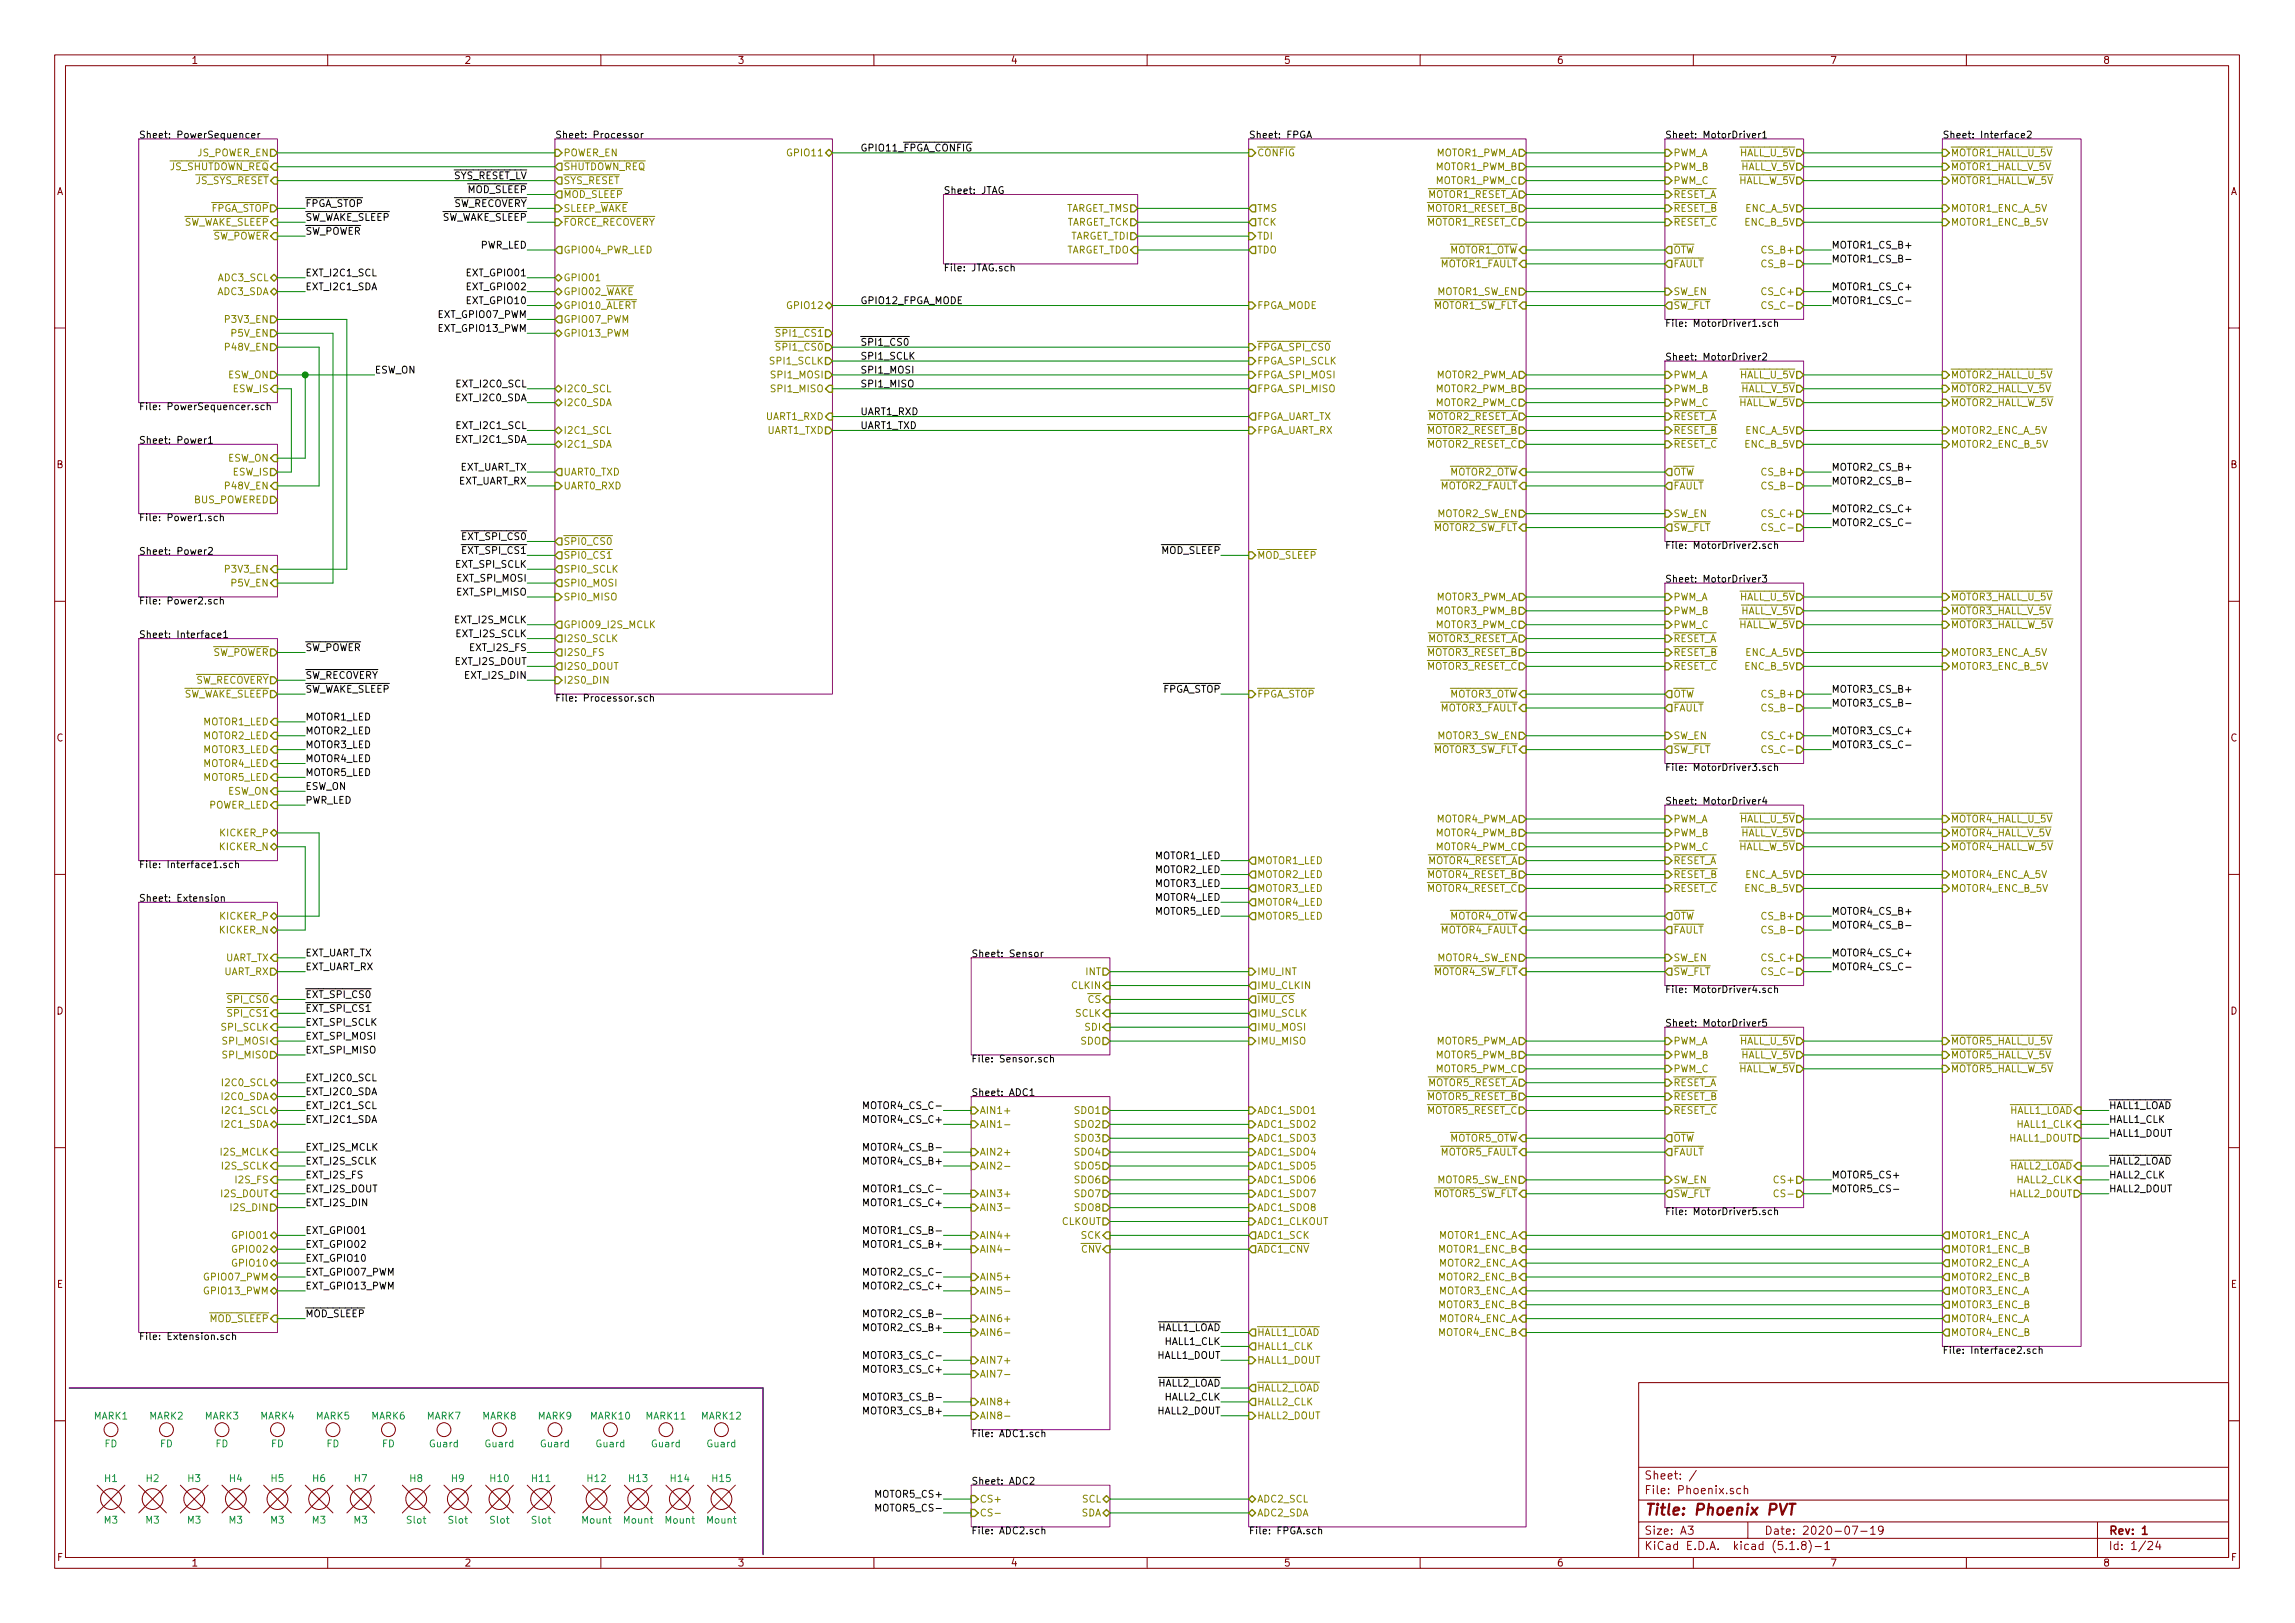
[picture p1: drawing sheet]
<svg xmlns="http://www.w3.org/2000/svg" width="420mm" height="297mm" viewBox="0 0 420 297" stroke-linecap="round" stroke-linejoin="round" font-family="sans-serif">
<defs><g id="words">
<text font-size="2.8" fill="#840000" x="301" y="277.3">Title: Phoenix PVT</text>
<g font-size="2.1" fill="#840000">
<text x="301" y="273.5">File: Phoenix.sch</text>
<text x="301" y="270.8">Sheet: /</text>
<text x="301" y="280.9">Size: A3</text>
<text x="323" y="280.9">Date: 2020-07-19</text>
<text x="386" y="280.9">Rev: 1</text>
<text x="301" y="283.7">KiCad E.D.A. kicad (5.1.8)-1</text>
<text x="386" y="283.7">Id: 1/24</text>
</g>
<g font-size="1.8" fill="#840000">
<text x="35" y="11.7">1</text>
<text x="85" y="11.7">2</text>
<text x="135" y="11.7">3</text>
<text x="185" y="11.7">4</text>
<text x="235" y="11.7">5</text>
<text x="285" y="11.7">6</text>
<text x="335" y="11.7">7</text>
<text x="385" y="11.7">8</text>
<text x="10.4" y="35.7">A</text>
<text x="408.4" y="35.7">A</text>
<text x="10.4" y="85.7">B</text>
<text x="408.4" y="85.7">B</text>
<text x="10.4" y="135.7">C</text>
<text x="408.4" y="135.7">C</text>
<text x="10.4" y="185.7">D</text>
<text x="408.4" y="185.7">D</text>
<text x="10.4" y="235.7">E</text>
<text x="408.4" y="235.7">E</text>
<text x="10.5" y="285.7">F</text>
<text x="35" y="286.7">1</text>
<text x="85" y="286.7">2</text>
<text x="135" y="286.7">3</text>
<text x="185" y="286.7">4</text>
<text x="235" y="286.7">5</text>
<text x="285" y="286.7">6</text>
<text x="335" y="286.7">7</text>
<text x="385" y="286.7">8</text>
<text x="408.5" y="285.7">F</text>
</g>
<g font-size="1.8">
<text x="25.4" y="25.3">Sheet: PowerSequencer</text>
<text x="101.6" y="25.3">Sheet: Processor</text>
<text x="157.5" y="27.7">GPIO11_FPGA_CONFIG</text>
<text x="228.6" y="25.3">Sheet: FPGA</text>
<text x="304.8" y="25.3">Sheet: MotorDriver1</text>
<text x="355.6" y="25.3">Sheet: Interface2</text>
<text x="82.9" y="32.8">SYS_RESET_LV</text>
<text x="85.6" y="35.3">MOD_SLEEP</text>
<text x="172.7" y="35.5">Sheet: JTAG</text>
<text x="55.9" y="40.4">SW_WAKE_SLEEP</text>
<text x="55.9" y="37.9">FPGA_STOP</text>
<text x="80.5" y="40.4">SW_WAKE_SLEEP</text>
<text x="82.8" y="37.9">SW_RECOVERY</text>
<text x="55.9" y="43">SW_POWER</text>
<text x="87.9" y="45.5">PWR_LED</text>
<text x="335.3" y="45.5">MOTOR1_CS_B+</text>
<text x="55.9" y="53.1">EXT_I2C1_SDA</text>
<text x="55.9" y="50.6">EXT_I2C1_SCL</text>
<text x="85.7" y="53.1">EXT_GPIO02</text>
<text x="85.7" y="50.6">EXT_GPIO01</text>
<text x="172.7" y="49.7">File: JTAG.sch</text>
<text x="335.3" y="53.1">MOTOR1_CS_C+</text>
<text x="335.3" y="48">MOTOR1_CS_B-</text>
<text x="80.4" y="58.2">EXT_GPIO07_PWM</text>
<text x="85.7" y="55.7">EXT_GPIO10</text>
<text x="157.5" y="55.7">GPIO12_FPGA_MODE</text>
<text x="304.8" y="59.8">File: MotorDriver1.sch</text>
<text x="335.3" y="55.7">MOTOR1_CS_C-</text>
<text x="80.4" y="60.7">EXT_GPIO13_PWM</text>
<text x="157.5" y="63.3">SPI1_CS0</text>
<text x="157.5" y="65.8">SPI1_SCLK</text>
<text x="304.8" y="66">Sheet: MotorDriver2</text>
<text x="68.6" y="68.4">ESW_ON</text>
<text x="83.8" y="70.9">EXT_I2C0_SCL</text>
<text x="157.5" y="68.4">SPI1_MOSI</text>
<text x="157.5" y="70.9">SPI1_MISO</text>
<text x="25.4" y="75.1">File: PowerSequencer.sch</text>
<text x="83.6" y="73.4">EXT_I2C0_SDA</text>
<text x="157.5" y="76">UART1_RXD</text>
<text x="25.4" y="81.2">Sheet: Power1</text>
<text x="83.6" y="81.1">EXT_I2C1_SDA</text>
<text x="83.8" y="78.5">EXT_I2C1_SCL</text>
<text x="157.5" y="78.5">UART1_TXD</text>
<text x="83.7" y="88.7">EXT_UART_RX</text>
<text x="83.9" y="86.1">EXT_UART_TX</text>
<text x="335.3" y="86.1">MOTOR2_CS_B+</text>
<text x="335.3" y="88.7">MOTOR2_CS_B-</text>
<text x="25.4" y="95.4">File: Power1.sch</text>
<text x="335.3" y="93.8">MOTOR2_CS_C+</text>
<text x="25.4" y="101.5">Sheet: Power2</text>
<text x="84.8" y="101.4">EXT_SPI_CS1</text>
<text x="84.8" y="98.8">EXT_SPI_CS0</text>
<text x="212.6" y="101.4">MOD_SLEEP</text>
<text x="304.8" y="100.5">File: MotorDriver2.sch</text>
<text x="335.3" y="96.3">MOTOR2_CS_C-</text>
<text x="83.4" y="103.9">EXT_SPI_SCLK</text>
<text x="83.7" y="106.5">EXT_SPI_MOSI</text>
<text x="304.8" y="106.6">Sheet: MotorDriver3</text>
<text x="25.4" y="110.6">File: Power2.sch</text>
<text x="83.7" y="109">EXT_SPI_MISO</text>
<text x="25.4" y="116.8">Sheet: Interface1</text>
<text x="55.9" y="119.2">SW_POWER</text>
<text x="83.3" y="114.1">EXT_I2S_MCLK</text>
<text x="83.6" y="116.6">EXT_I2S_SCLK</text>
<text x="86.2" y="119.2">EXT_I2S_FS</text>
<text x="55.9" y="124.2">SW_RECOVERY</text>
<text x="83.4" y="121.7">EXT_I2S_DOUT</text>
<text x="85.4" y="124.2">EXT_I2S_DIN</text>
<text x="55.9" y="131.9">MOTOR1_LED</text>
<text x="55.9" y="126.8">SW_WAKE_SLEEP</text>
<text x="101.6" y="128.4">File: Processor.sch</text>
<text x="212.8" y="126.8">FPGA_STOP</text>
<text x="335.3" y="129.3">MOTOR3_CS_B-</text>
<text x="335.3" y="126.8">MOTOR3_CS_B+</text>
<text x="55.9" y="134.4">MOTOR2_LED</text>
<text x="55.9" y="136.9">MOTOR3_LED</text>
<text x="335.3" y="136.9">MOTOR3_CS_C-</text>
<text x="335.3" y="134.4">MOTOR3_CS_C+</text>
<text x="55.9" y="139.5">MOTOR4_LED</text>
<text x="55.9" y="142">MOTOR5_LED</text>
<text x="304.8" y="141.1">File: MotorDriver3.sch</text>
<text x="55.9" y="147.1">PWR_LED</text>
<text x="55.9" y="144.6">ESW_ON</text>
<text x="304.8" y="147.3">Sheet: MotorDriver4</text>
<text x="25.4" y="158.9">File: Interface1.sch</text>
<text x="211.4" y="159.8">MOTOR2_LED</text>
<text x="211.4" y="157.3">MOTOR1_LED</text>
<text x="25.4" y="165">Sheet: Extension</text>
<text x="211.4" y="167.4">MOTOR5_LED</text>
<text x="211.4" y="164.9">MOTOR4_LED</text>
<text x="211.4" y="162.3">MOTOR3_LED</text>
<text x="335.3" y="167.4">MOTOR4_CS_B+</text>
<text x="335.3" y="170">MOTOR4_CS_B-</text>
<text x="55.9" y="177.6">EXT_UART_RX</text>
<text x="55.9" y="175">EXT_UART_TX</text>
<text x="177.8" y="175.2">Sheet: Sensor</text>
<text x="335.3" y="177.6">MOTOR4_CS_C-</text>
<text x="335.3" y="175">MOTOR4_CS_C+</text>
<text x="55.9" y="185.2">EXT_SPI_CS1</text>
<text x="55.9" y="182.7">EXT_SPI_CS0</text>
<text x="304.8" y="181.7">File: MotorDriver4.sch</text>
<text x="55.9" y="190.3">EXT_SPI_MOSI</text>
<text x="55.9" y="187.7">EXT_SPI_SCLK</text>
<text x="304.8" y="187.9">Sheet: MotorDriver5</text>
<text x="55.9" y="197.9">EXT_I2C0_SCL</text>
<text x="55.9" y="192.8">EXT_SPI_MISO</text>
<text x="177.8" y="194.4">File: Sensor.sch</text>
<text x="55.9" y="203">EXT_I2C1_SCL</text>
<text x="55.9" y="200.4">EXT_I2C0_SDA</text>
<text x="158.9" y="203">MOTOR4_CS_C-</text>
<text x="177.8" y="200.6">Sheet: ADC1</text>
<text x="386.1" y="203">HALL1_LOAD</text>
<text x="55.9" y="205.5">EXT_I2C1_SDA</text>
<text x="158.4" y="205.5">MOTOR4_CS_C+</text>
<text x="386.1" y="205.5">HALL1_CLK</text>
<text x="386.1" y="208.1">HALL1_DOUT</text>
<text x="55.9" y="210.6">EXT_I2S_MCLK</text>
<text x="55.9" y="215.7">EXT_I2S_FS</text>
<text x="55.9" y="213.1">EXT_I2S_SCLK</text>
<text x="158.4" y="213.1">MOTOR4_CS_B+</text>
<text x="158.9" y="210.6">MOTOR4_CS_B-</text>
<text x="335.3" y="215.7">MOTOR5_CS+</text>
<text x="386.1" y="213.1">HALL2_LOAD</text>
<text x="386.1" y="215.7">HALL2_CLK</text>
<text x="55.9" y="218.2">EXT_I2S_DOUT</text>
<text x="55.9" y="220.8">EXT_I2S_DIN</text>
<text x="158.4" y="220.8">MOTOR1_CS_C+</text>
<text x="158.9" y="218.2">MOTOR1_CS_C-</text>
<text x="335.3" y="218.2">MOTOR5_CS-</text>
<text x="386.1" y="218.2">HALL2_DOUT</text>
<text x="55.9" y="225.8">EXT_GPIO01</text>
<text x="158.9" y="225.8">MOTOR1_CS_B-</text>
<text x="304.8" y="222.4">File: MotorDriver5.sch</text>
<text x="55.9" y="228.4">EXT_GPIO02</text>
<text x="55.9" y="230.9">EXT_GPIO10</text>
<text x="55.9" y="233.5">EXT_GPIO07_PWM</text>
<text x="158.4" y="228.4">MOTOR1_CS_B+</text>
<text x="158.9" y="233.5">MOTOR2_CS_C-</text>
<text x="55.9" y="236">EXT_GPIO13_PWM</text>
<text x="158.4" y="236">MOTOR2_CS_C+</text>
<text x="25.4" y="245.2">File: Extension.sch</text>
<text x="55.9" y="241.1">MOD_SLEEP</text>
<text x="158.4" y="243.6">MOTOR2_CS_B+</text>
<text x="158.9" y="241.1">MOTOR2_CS_B-</text>
<text x="211.8" y="243.6">HALL1_LOAD</text>
<text x="158.4" y="251.2">MOTOR3_CS_C+</text>
<text x="158.9" y="248.7">MOTOR3_CS_C-</text>
<text x="211.8" y="248.7">HALL1_DOUT</text>
<text x="213.2" y="246.2">HALL1_CLK</text>
<text x="355.6" y="247.8">File: Interface2.sch</text>
<text x="158.9" y="256.3">MOTOR3_CS_B-</text>
<text x="211.8" y="253.8">HALL2_LOAD</text>
<text x="213.2" y="256.3">HALL2_CLK</text>
<text x="158.4" y="258.9">MOTOR3_CS_B+</text>
<text x="177.8" y="263">File: ADC1.sch</text>
<text x="211.8" y="258.9">HALL2_DOUT</text>
<text x="160.7" y="274.1">MOTOR5_CS+</text>
<text x="177.8" y="271.7">Sheet: ADC2</text>
<text x="161.1" y="276.6">MOTOR5_CS-</text>
<text x="177.8" y="280.8">File: ADC2.sch</text>
<text x="228.6" y="280.8">File: FPGA.sch</text>
</g>
<g font-size="1.8" fill="#848400">
<text x="36" y="28.6">JS_POWER_EN</text>
<text x="103.1" y="28.6">POWER_EN</text>
<text x="144.5" y="28.6">GPIO11</text>
<text x="230.1" y="28.6">CONFIG</text>
<text x="262.7" y="28.6">MOTOR1_PWM_A</text>
<text x="306.3" y="28.6">PWM_A</text>
<text x="318.5" y="28.6">HALL_U_5V</text>
<text x="357.1" y="28.6">MOTOR1_HALL_U_5V</text>
<text x="30.9" y="31.2">JS_SHUTDOWN_REQ</text>
<text x="35.7" y="33.7">JS_SYS_RESET</text>
<text x="103.1" y="31.2">SHUTDOWN_REQ</text>
<text x="103.1" y="33.7">SYS_RESET</text>
<text x="262.7" y="31.2">MOTOR1_PWM_B</text>
<text x="262.7" y="33.7">MOTOR1_PWM_C</text>
<text x="306.3" y="31.2">PWM_B</text>
<text x="306.3" y="33.7">PWM_C</text>
<text x="318.2" y="33.7">HALL_W_5V</text>
<text x="318.6" y="31.2">HALL_V_5V</text>
<text x="357.1" y="31.2">MOTOR1_HALL_V_5V</text>
<text x="357.1" y="33.7">MOTOR1_HALL_W_5V</text>
<text x="33.2" y="41.3">SW_WAKE_SLEEP</text>
<text x="38.6" y="38.8">FPGA_STOP</text>
<text x="103.1" y="38.8">SLEEP_WAKE</text>
<text x="103.1" y="36.2">MOD_SLEEP</text>
<text x="103.1" y="41.3">FORCE_RECOVERY</text>
<text x="194.8" y="38.8">TARGET_TMS</text>
<text x="194.9" y="41.3">TARGET_TCK</text>
<text x="230.1" y="41.3">TCK</text>
<text x="230.1" y="38.8">TMS</text>
<text x="261.2" y="36.2">MOTOR1_RESET_A</text>
<text x="261.2" y="38.8">MOTOR1_RESET_B</text>
<text x="261.2" y="41.3">MOTOR1_RESET_C</text>
<text x="306.3" y="36.2">RESET_A</text>
<text x="306.3" y="38.8">RESET_B</text>
<text x="306.3" y="41.3">RESET_C</text>
<text x="319.5" y="41.3">ENC_B_5V</text>
<text x="319.5" y="38.8">ENC_A_5V</text>
<text x="357.1" y="38.8">MOTOR1_ENC_A_5V</text>
<text x="357.1" y="41.3">MOTOR1_ENC_B_5V</text>
<text x="38.8" y="43.9">SW_POWER</text>
<text x="103.1" y="46.4">GPIO04_PWR_LED</text>
<text x="194.8" y="46.4">TARGET_TDO</text>
<text x="195.7" y="43.9">TARGET_TDI</text>
<text x="230.1" y="46.4">TDO</text>
<text x="230.1" y="43.9">TDI</text>
<text x="265.2" y="46.4">MOTOR1_OTW</text>
<text x="306.3" y="46.4">OTW</text>
<text x="322.9" y="46.4">CS_B+</text>
<text x="39.9" y="51.5">ADC3_SCL</text>
<text x="103.1" y="51.5">GPIO01</text>
<text x="263.5" y="48.9">MOTOR1_FAULT</text>
<text x="306.3" y="48.9">FAULT</text>
<text x="323.4" y="48.9">CS_B-</text>
<text x="39.8" y="54">ADC3_SDA</text>
<text x="41.5" y="59.1">P3V3_EN</text>
<text x="103.1" y="54">GPIO02_WAKE</text>
<text x="103.1" y="56.6">GPIO10_ALERT</text>
<text x="103.1" y="59.1">GPIO07_PWM</text>
<text x="144.5" y="56.6">GPIO12</text>
<text x="230.1" y="56.6">FPGA_MODE</text>
<text x="262.3" y="56.6">MOTOR1_SW_FLT</text>
<text x="263" y="54">MOTOR1_SW_EN</text>
<text x="306.3" y="54">SW_EN</text>
<text x="306.3" y="56.6">SW_FLT</text>
<text x="322.9" y="54">CS_C+</text>
<text x="323.4" y="56.6">CS_C-</text>
<text x="41.5" y="64.2">P48V_EN</text>
<text x="42.5" y="61.6">P5V_EN</text>
<text x="103.1" y="61.6">GPIO13_PWM</text>
<text x="142.6" y="64.2">SPI1_CS0</text>
<text x="142.6" y="61.6">SPI1_CS1</text>
<text x="230.1" y="64.2">FPGA_SPI_CS0</text>
<text x="41.6" y="69.3">ESW_ON</text>
<text x="42.6" y="71.8">ESW_IS</text>
<text x="103.1" y="71.8">I2C0_SCL</text>
<text x="141.2" y="66.7">SPI1_SCLK</text>
<text x="141.5" y="69.3">SPI1_MOSI</text>
<text x="141.5" y="71.8">SPI1_MISO</text>
<text x="230.1" y="66.7">FPGA_SPI_SCLK</text>
<text x="230.1" y="69.3">FPGA_SPI_MOSI</text>
<text x="230.1" y="71.8">FPGA_SPI_MISO</text>
<text x="262.7" y="69.3">MOTOR2_PWM_A</text>
<text x="262.7" y="71.8">MOTOR2_PWM_B</text>
<text x="306.3" y="69.3">PWM_A</text>
<text x="306.3" y="71.8">PWM_B</text>
<text x="318.5" y="69.3">HALL_U_5V</text>
<text x="318.6" y="71.8">HALL_V_5V</text>
<text x="357.1" y="69.3">MOTOR2_HALL_U_5V</text>
<text x="357.1" y="71.8">MOTOR2_HALL_V_5V</text>
<text x="103.1" y="74.3">I2C0_SDA</text>
<text x="140.3" y="76.9">UART1_RXD</text>
<text x="230.1" y="76.9">FPGA_UART_TX</text>
<text x="261.2" y="76.9">MOTOR2_RESET_A</text>
<text x="262.7" y="74.3">MOTOR2_PWM_C</text>
<text x="306.3" y="74.3">PWM_C</text>
<text x="306.3" y="76.9">RESET_A</text>
<text x="318.2" y="74.3">HALL_W_5V</text>
<text x="357.1" y="74.3">MOTOR2_HALL_W_5V</text>
<text x="103.1" y="79.4">I2C1_SCL</text>
<text x="103.1" y="82">I2C1_SDA</text>
<text x="140.5" y="79.4">UART1_TXD</text>
<text x="230.1" y="79.4">FPGA_UART_RX</text>
<text x="261.2" y="79.4">MOTOR2_RESET_B</text>
<text x="261.2" y="82">MOTOR2_RESET_C</text>
<text x="306.3" y="79.4">RESET_B</text>
<text x="306.3" y="82">RESET_C</text>
<text x="319.5" y="82">ENC_B_5V</text>
<text x="319.5" y="79.4">ENC_A_5V</text>
<text x="357.1" y="79.4">MOTOR2_ENC_A_5V</text>
<text x="357.1" y="82">MOTOR2_ENC_B_5V</text>
<text x="41.5" y="89.6">P48V_EN</text>
<text x="41.6" y="84.5">ESW_ON</text>
<text x="42.6" y="87">ESW_IS</text>
<text x="103.1" y="87">UART0_TXD</text>
<text x="103.1" y="89.6">UART0_RXD</text>
<text x="263.5" y="89.6">MOTOR2_FAULT</text>
<text x="265.2" y="87">MOTOR2_OTW</text>
<text x="306.3" y="87">OTW</text>
<text x="306.3" y="89.6">FAULT</text>
<text x="322.9" y="87">CS_B+</text>
<text x="323.4" y="89.6">CS_B-</text>
<text x="35.4" y="92.1">BUS_POWERED</text>
<text x="263" y="94.7">MOTOR2_SW_EN</text>
<text x="306.3" y="94.7">SW_EN</text>
<text x="322.9" y="94.7">CS_C+</text>
<text x="103.1" y="99.7">SPI0_CS0</text>
<text x="262.3" y="97.2">MOTOR2_SW_FLT</text>
<text x="306.3" y="97.2">SW_FLT</text>
<text x="323.4" y="97.2">CS_C-</text>
<text x="41.5" y="104.8">P3V3_EN</text>
<text x="42.5" y="107.4">P5V_EN</text>
<text x="103.1" y="102.3">SPI0_CS1</text>
<text x="103.1" y="104.8">SPI0_SCLK</text>
<text x="103.1" y="107.4">SPI0_MOSI</text>
<text x="230.1" y="102.3">MOD_SLEEP</text>
<text x="103.1" y="109.9">SPI0_MISO</text>
<text x="262.7" y="109.9">MOTOR3_PWM_A</text>
<text x="262.7" y="112.4">MOTOR3_PWM_B</text>
<text x="306.3" y="109.9">PWM_A</text>
<text x="306.3" y="112.4">PWM_B</text>
<text x="318.5" y="109.9">HALL_U_5V</text>
<text x="318.6" y="112.4">HALL_V_5V</text>
<text x="357.1" y="109.9">MOTOR3_HALL_U_5V</text>
<text x="357.1" y="112.4">MOTOR3_HALL_V_5V</text>
<text x="103.1" y="117.5">I2S0_SCLK</text>
<text x="103.1" y="115">GPIO09_I2S_MCLK</text>
<text x="261.2" y="117.5">MOTOR3_RESET_A</text>
<text x="262.7" y="115">MOTOR3_PWM_C</text>
<text x="306.3" y="115">PWM_C</text>
<text x="306.3" y="117.5">RESET_A</text>
<text x="318.2" y="115">HALL_W_5V</text>
<text x="357.1" y="115">MOTOR3_HALL_W_5V</text>
<text x="35.5" y="125.1">SW_RECOVERY</text>
<text x="38.8" y="120.1">SW_POWER</text>
<text x="103.1" y="120.1">I2S0_FS</text>
<text x="103.1" y="122.6">I2S0_DOUT</text>
<text x="103.1" y="125.1">I2S0_DIN</text>
<text x="261.2" y="120.1">MOTOR3_RESET_B</text>
<text x="261.2" y="122.6">MOTOR3_RESET_C</text>
<text x="306.3" y="120.1">RESET_B</text>
<text x="306.3" y="122.6">RESET_C</text>
<text x="319.5" y="122.6">ENC_B_5V</text>
<text x="319.5" y="120.1">ENC_A_5V</text>
<text x="357.1" y="120.1">MOTOR3_ENC_A_5V</text>
<text x="357.1" y="122.6">MOTOR3_ENC_B_5V</text>
<text x="33.2" y="127.7">SW_WAKE_SLEEP</text>
<text x="230.1" y="127.7">FPGA_STOP</text>
<text x="263.5" y="130.2">MOTOR3_FAULT</text>
<text x="265.2" y="127.7">MOTOR3_OTW</text>
<text x="306.3" y="127.7">OTW</text>
<text x="306.3" y="130.2">FAULT</text>
<text x="322.9" y="127.7">CS_B+</text>
<text x="323.4" y="130.2">CS_B-</text>
<text x="37.2" y="132.8">MOTOR1_LED</text>
<text x="37.2" y="135.3">MOTOR2_LED</text>
<text x="37.2" y="137.8">MOTOR3_LED</text>
<text x="262.3" y="137.8">MOTOR3_SW_FLT</text>
<text x="263" y="135.3">MOTOR3_SW_EN</text>
<text x="306.3" y="135.3">SW_EN</text>
<text x="306.3" y="137.8">SW_FLT</text>
<text x="322.9" y="135.3">CS_C+</text>
<text x="323.4" y="137.8">CS_C-</text>
<text x="37.2" y="140.4">MOTOR4_LED</text>
<text x="37.2" y="142.9">MOTOR5_LED</text>
<text x="38.1" y="148">POWER_LED</text>
<text x="41.6" y="145.5">ESW_ON</text>
<text x="40.2" y="155.6">KICKER_N</text>
<text x="40.3" y="153.1">KICKER_P</text>
<text x="262.7" y="150.5">MOTOR4_PWM_A</text>
<text x="262.7" y="153.1">MOTOR4_PWM_B</text>
<text x="262.7" y="155.6">MOTOR4_PWM_C</text>
<text x="306.3" y="150.5">PWM_A</text>
<text x="306.3" y="153.1">PWM_B</text>
<text x="306.3" y="155.6">PWM_C</text>
<text x="318.2" y="155.6">HALL_W_5V</text>
<text x="318.5" y="150.5">HALL_U_5V</text>
<text x="318.6" y="153.1">HALL_V_5V</text>
<text x="357.1" y="150.5">MOTOR4_HALL_U_5V</text>
<text x="357.1" y="153.1">MOTOR4_HALL_V_5V</text>
<text x="357.1" y="155.6">MOTOR4_HALL_W_5V</text>
<text x="230.1" y="158.2">MOTOR1_LED</text>
<text x="230.1" y="160.7">MOTOR2_LED</text>
<text x="261.2" y="158.2">MOTOR4_RESET_A</text>
<text x="261.2" y="160.7">MOTOR4_RESET_B</text>
<text x="306.3" y="158.2">RESET_A</text>
<text x="306.3" y="160.7">RESET_B</text>
<text x="319.5" y="160.7">ENC_A_5V</text>
<text x="357.1" y="160.7">MOTOR4_ENC_A_5V</text>
<text x="230.1" y="163.2">MOTOR3_LED</text>
<text x="230.1" y="165.8">MOTOR4_LED</text>
<text x="261.2" y="163.2">MOTOR4_RESET_C</text>
<text x="306.3" y="163.2">RESET_C</text>
<text x="319.5" y="163.2">ENC_B_5V</text>
<text x="357.1" y="163.2">MOTOR4_ENC_B_5V</text>
<text x="40.2" y="170.9">KICKER_N</text>
<text x="40.3" y="168.3">KICKER_P</text>
<text x="230.1" y="168.3">MOTOR5_LED</text>
<text x="263.5" y="170.9">MOTOR4_FAULT</text>
<text x="265.2" y="168.3">MOTOR4_OTW</text>
<text x="306.3" y="168.3">OTW</text>
<text x="306.3" y="170.9">FAULT</text>
<text x="322.9" y="168.3">CS_B+</text>
<text x="323.4" y="170.9">CS_B-</text>
<text x="40.9" y="178.5">UART_RX</text>
<text x="41.1" y="175.9">UART_TX</text>
<text x="198.8" y="178.5">INT</text>
<text x="230.1" y="178.5">IMU_INT</text>
<text x="262.3" y="178.5">MOTOR4_SW_FLT</text>
<text x="263" y="175.9">MOTOR4_SW_EN</text>
<text x="306.3" y="175.9">SW_EN</text>
<text x="306.3" y="178.5">SW_FLT</text>
<text x="322.9" y="175.9">CS_C+</text>
<text x="323.4" y="178.5">CS_C-</text>
<text x="42" y="183.6">SPI_CS0</text>
<text x="196.3" y="181">CLKIN</text>
<text x="199.2" y="183.6">CS</text>
<text x="230.1" y="183.6">IMU_CS</text>
<text x="230.1" y="181">IMU_CLKIN</text>
<text x="40.6" y="188.6">SPI_SCLK</text>
<text x="40.9" y="191.2">SPI_MOSI</text>
<text x="42" y="186.1">SPI_CS1</text>
<text x="196.8" y="186.1">SCLK</text>
<text x="197.8" y="191.2">SDO</text>
<text x="198.7" y="188.6">SDI</text>
<text x="230.1" y="186.1">IMU_SCLK</text>
<text x="230.1" y="188.6">IMU_MOSI</text>
<text x="230.1" y="191.2">IMU_MISO</text>
<text x="262.7" y="191.2">MOTOR5_PWM_A</text>
<text x="306.3" y="191.2">PWM_A</text>
<text x="318.5" y="191.2">HALL_U_5V</text>
<text x="357.1" y="191.2">MOTOR5_HALL_U_5V</text>
<text x="40.9" y="193.7">SPI_MISO</text>
<text x="262.7" y="193.7">MOTOR5_PWM_B</text>
<text x="262.7" y="196.3">MOTOR5_PWM_C</text>
<text x="306.3" y="193.7">PWM_B</text>
<text x="306.3" y="196.3">PWM_C</text>
<text x="318.2" y="196.3">HALL_W_5V</text>
<text x="318.6" y="193.7">HALL_V_5V</text>
<text x="357.1" y="193.7">MOTOR5_HALL_V_5V</text>
<text x="357.1" y="196.3">MOTOR5_HALL_W_5V</text>
<text x="40.8" y="201.3">I2C0_SDA</text>
<text x="41" y="198.8">I2C0_SCL</text>
<text x="41" y="203.9">I2C1_SCL</text>
<text x="179.3" y="203.9">AIN1+</text>
<text x="196.8" y="203.9">SDO1</text>
<text x="230.1" y="203.9">ADC1_SDO1</text>
<text x="261.2" y="198.8">MOTOR5_RESET_A</text>
<text x="261.2" y="201.3">MOTOR5_RESET_B</text>
<text x="261.2" y="203.9">MOTOR5_RESET_C</text>
<text x="306.3" y="198.8">RESET_A</text>
<text x="306.3" y="201.3">RESET_B</text>
<text x="306.3" y="203.9">RESET_C</text>
<text x="367.8" y="203.9">HALL1_LOAD</text>
<text x="40.8" y="206.4">I2C1_SDA</text>
<text x="179.3" y="206.4">AIN1-</text>
<text x="196.8" y="206.4">SDO2</text>
<text x="196.8" y="209">SDO3</text>
<text x="230.1" y="206.4">ADC1_SDO2</text>
<text x="230.1" y="209">ADC1_SDO3</text>
<text x="265.2" y="209">MOTOR5_OTW</text>
<text x="306.3" y="209">OTW</text>
<text x="367.8" y="209">HALL1_DOUT</text>
<text x="369.2" y="206.4">HALL1_CLK</text>
<text x="40.5" y="211.5">I2S_MCLK</text>
<text x="40.8" y="214">I2S_SCLK</text>
<text x="179.3" y="211.5">AIN2+</text>
<text x="179.3" y="214">AIN2-</text>
<text x="196.8" y="211.5">SDO4</text>
<text x="196.8" y="214">SDO5</text>
<text x="230.1" y="211.5">ADC1_SDO4</text>
<text x="230.1" y="214">ADC1_SDO5</text>
<text x="263.5" y="211.5">MOTOR5_FAULT</text>
<text x="306.3" y="211.5">FAULT</text>
<text x="367.8" y="214">HALL2_LOAD</text>
<text x="40.6" y="219.1">I2S_DOUT</text>
<text x="42.6" y="221.7">I2S_DIN</text>
<text x="43.4" y="216.6">I2S_FS</text>
<text x="179.3" y="219.1">AIN3+</text>
<text x="179.3" y="221.7">AIN3-</text>
<text x="196.8" y="216.6">SDO6</text>
<text x="196.8" y="219.1">SDO7</text>
<text x="196.8" y="221.7">SDO8</text>
<text x="230.1" y="216.6">ADC1_SDO6</text>
<text x="230.1" y="219.1">ADC1_SDO7</text>
<text x="230.1" y="221.7">ADC1_SDO8</text>
<text x="262.3" y="219.1">MOTOR5_SW_FLT</text>
<text x="263" y="216.6">MOTOR5_SW_EN</text>
<text x="306.3" y="216.6">SW_EN</text>
<text x="306.3" y="219.1">SW_FLT</text>
<text x="325.2" y="216.6">CS+</text>
<text x="325.6" y="219.1">CS-</text>
<text x="367.8" y="219.1">HALL2_DOUT</text>
<text x="369.2" y="216.6">HALL2_CLK</text>
<text x="42.9" y="226.7">GPIO01</text>
<text x="179.3" y="226.7">AIN4+</text>
<text x="194.3" y="224.2">CLKOUT</text>
<text x="197.9" y="226.7">SCK</text>
<text x="230.1" y="224.2">ADC1_CLKOUT</text>
<text x="230.1" y="226.7">ADC1_SCK</text>
<text x="263.3" y="226.7">MOTOR1_ENC_A</text>
<text x="357.1" y="226.7">MOTOR1_ENC_A</text>
<text x="42.9" y="229.3">GPIO02</text>
<text x="42.9" y="231.8">GPIO10</text>
<text x="179.3" y="229.3">AIN4-</text>
<text x="197.9" y="229.3">CNV</text>
<text x="230.1" y="229.3">ADC1_CNV</text>
<text x="263.3" y="229.3">MOTOR1_ENC_B</text>
<text x="263.3" y="231.8">MOTOR2_ENC_A</text>
<text x="357.1" y="229.3">MOTOR1_ENC_B</text>
<text x="357.1" y="231.8">MOTOR2_ENC_A</text>
<text x="37.6" y="234.4">GPIO07_PWM</text>
<text x="37.6" y="236.9">GPIO13_PWM</text>
<text x="179.3" y="234.4">AIN5+</text>
<text x="179.3" y="236.9">AIN5-</text>
<text x="263.3" y="234.4">MOTOR2_ENC_B</text>
<text x="263.3" y="236.9">MOTOR3_ENC_A</text>
<text x="263.3" y="239.4">MOTOR3_ENC_B</text>
<text x="357.1" y="234.4">MOTOR2_ENC_B</text>
<text x="357.1" y="236.9">MOTOR3_ENC_A</text>
<text x="357.1" y="239.4">MOTOR3_ENC_B</text>
<text x="38.4" y="242">MOD_SLEEP</text>
<text x="179.3" y="242">AIN6+</text>
<text x="179.3" y="244.5">AIN6-</text>
<text x="230.1" y="244.5">HALL1_LOAD</text>
<text x="263.3" y="242">MOTOR4_ENC_A</text>
<text x="263.3" y="244.5">MOTOR4_ENC_B</text>
<text x="357.1" y="242">MOTOR4_ENC_A</text>
<text x="357.1" y="244.5">MOTOR4_ENC_B</text>
<text x="179.3" y="249.6">AIN7+</text>
<text x="230.1" y="247.1">HALL1_CLK</text>
<text x="230.1" y="249.6">HALL1_DOUT</text>
<text x="179.3" y="252.1">AIN7-</text>
<text x="179.3" y="257.2">AIN8+</text>
<text x="230.1" y="257.2">HALL2_CLK</text>
<text x="230.1" y="254.7">HALL2_LOAD</text>
<text x="179.3" y="259.8">AIN8-</text>
<text x="230.1" y="259.8">HALL2_DOUT</text>
<text x="179.3" y="275">CS+</text>
<text x="198.1" y="275">SCL</text>
<text x="230.1" y="275">ADC2_SCL</text>
<text x="179.3" y="277.5">CS-</text>
<text x="197.9" y="277.5">SDA</text>
<text x="230.1" y="277.5">ADC2_SDA</text>
</g>
<g font-size="1.8" fill="#008484">
<text x="17.2" y="259.8">MARK1</text>
<text x="27.3" y="259.8">MARK2</text>
<text x="37.5" y="259.8">MARK3</text>
<text x="47.7" y="259.8">MARK4</text>
<text x="57.8" y="259.8">MARK5</text>
<text x="68" y="259.8">MARK6</text>
<text x="78.1" y="259.8">MARK7</text>
<text x="88.3" y="259.8">MARK8</text>
<text x="98.5" y="259.8">MARK9</text>
<text x="108.1" y="259.8">MARK10</text>
<text x="118.3" y="259.8">MARK11</text>
<text x="128.4" y="259.8">MARK12</text>
<text x="19.2" y="264.9">FD</text>
<text x="29.3" y="264.9">FD</text>
<text x="39.5" y="264.9">FD</text>
<text x="49.6" y="264.9">FD</text>
<text x="59.8" y="264.9">FD</text>
<text x="70" y="264.9">FD</text>
<text x="78.7" y="264.9">Guard</text>
<text x="88.8" y="264.9">Guard</text>
<text x="99" y="264.9">Guard</text>
<text x="109.2" y="264.9">Guard</text>
<text x="119.3" y="264.9">Guard</text>
<text x="129.5" y="264.9">Guard</text>
<text x="19.2" y="271.2">H1</text>
<text x="26.8" y="271.2">H2</text>
<text x="34.4" y="271.2">H3</text>
<text x="42.1" y="271.2">H4</text>
<text x="49.7" y="271.2">H5</text>
<text x="57.3" y="271.2">H6</text>
<text x="64.9" y="271.2">H7</text>
<text x="75.1" y="271.2">H8</text>
<text x="82.7" y="271.2">H9</text>
<text x="89.8" y="271.2">H10</text>
<text x="97.4" y="271.2">H11</text>
<text x="107.6" y="271.2">H12</text>
<text x="115.2" y="271.2">H13</text>
<text x="122.8" y="271.2">H14</text>
<text x="130.5" y="271.2">H15</text>
<text x="19.1" y="278.9">M3</text>
<text x="26.7" y="278.9">M3</text>
<text x="34.3" y="278.9">M3</text>
<text x="42" y="278.9">M3</text>
<text x="49.6" y="278.9">M3</text>
<text x="57.2" y="278.9">M3</text>
<text x="64.8" y="278.9">M3</text>
<text x="74.5" y="278.9">Slot</text>
<text x="82.1" y="278.9">Slot</text>
<text x="89.8" y="278.9">Slot</text>
<text x="97.4" y="278.9">Slot</text>
<text x="106.6" y="278.9">Mount</text>
<text x="114.2" y="278.9">Mount</text>
<text x="121.8" y="278.9">Mount</text>
<text x="129.4" y="278.9">Mount</text>
</g>
</g></defs>
<g fill="none" stroke="#840000" stroke-width=".18">
<path d="M10 10h400v277h-400zM12 12h396v273.1h-396zM60 10v2M110 10v2M160 10v2M210 10v2M260 10v2M310 10v2M360 10v2M10 60h2M408 60h2M10 110h2"/>
<path d="M408 110h2M10 160h2M408 160h2M10 210h2M408 210h2M300 253h108v32.1h-108zM10 260h2M17.8 271.8l5.1 5.1M22.9 271.8l-5.1 5.1M25.4 271.8l5.1 5.1M30.5 271.8l-5.1 5.1M33 271.8l5.1 5.1"/>
<path d="M38.1 271.8l-5.1 5.1M40.6 271.8l5.1 5.1M45.7 271.8l-5.1 5.1M48.3 271.8l5 5.1M53.3 271.8l-5 5.1M55.9 271.8l5.1 5.1M61 271.8l-5.1 5.1M63.5 271.8l5.1 5.1M68.6 271.8l-5.1 5.1M73.7 271.8l5 5.1M78.7 271.8l-5 5.1M81.3 271.8l5.1 5.1"/>
<path d="M86.4 271.8l-5.1 5.1M88.9 271.8l5.1 5.1M94 271.8l-5.1 5.1M96.5 271.8l5.1 5.1M101.6 271.8l-5.1 5.1M106.7 271.8l5.1 5.1M111.8 271.8l-5.1 5.1M114.3 271.8l5.1 5.1M119.4 271.8l-5.1 5.1M121.9 271.8l5.1 5.1M127 271.8l-5.1 5.1M129.5 271.8l5.1 5.1"/>
<path d="M134.6 271.8l-5.1 5.1M300 278.5h108M300 274.5h108M300 268.5h108M309 279.3h1l-.5 .6 .4 .1v.7l-.2 .1-.7-.1M310.5 269.1l-1.2 2M318.7 272.5l-.4-.1-.3 .3v.6l.3 .1 .4-.1M319.3 272.5l.2-.1 .4 .1 .1 .9M319.3 271.9v1.5M320 278.5v3M339.1 279.3h1l-.6 1.5M342.5 279.7l.4-.4v1.5"/>
<path d="M344.8 279.9l-.4 .3h-.2l-.3-.3v-.3l.1-.2 .4-.1 .3 .2a1.13 1.13 0 0 1-.3 1.2l-.4 .1M384 278.5v6.6M408 260h2M60 285.1v1.9M110 285.1v1.9M160 285.1v1.9M210 285.1v1.9M260 285.1v1.9M300 281.5h108M310 285.1v1.9M327.7 283.6h.8M329.2 283.5v.1"/>
<path d="M330.1 282.7l-.3-.2 .3-.4 .5 .2-.1 .4a.52 .52 0 0 0-.6 .2 .52 .52 0 0 0 0 .6l.5 .1 .2-.1 .1-.5-.3-.3M331.2 281.9a1.71 1.71 0 0 1 0 2.3M332.3 283h1.2M334.1 282.5l.4-.4v1.5M334.1 283.6h.8M340.7 280.2h1.1M342.5 280.8h.8M360 285.1v1.9M393.2 282.3l.6-.2 .3 .4-.9 1.1h.9M395 282l-.3 1.1h.9M395.4 282.6v1"/>
<circle cx="20.3" cy="274.4" r="1.9"/>
<circle cx="20.3" cy="261.7" r="1.27"/>
<circle cx="27.9" cy="274.4" r="1.9"/>
<circle cx="30.5" cy="261.7" r="1.27"/>
<circle cx="35.6" cy="274.4" r="1.9"/>
<circle cx="40.6" cy="261.7" r="1.27"/>
<circle cx="43.2" cy="274.4" r="1.9"/>
<circle cx="50.8" cy="274.4" r="1.9"/>
<circle cx="50.8" cy="261.7" r="1.27"/>
<circle cx="58.4" cy="274.4" r="1.9"/>
<circle cx="61" cy="261.7" r="1.27"/>
<circle cx="66" cy="274.4" r="1.9"/>
<circle cx="71.1" cy="261.7" r="1.27"/>
<circle cx="76.2" cy="274.4" r="1.9"/>
<circle cx="81.3" cy="261.7" r="1.27"/>
<circle cx="83.8" cy="274.4" r="1.9"/>
<circle cx="91.4" cy="274.4" r="1.9"/>
<circle cx="91.4" cy="261.7" r="1.27"/>
<circle cx="99.1" cy="274.4" r="1.9"/>
<circle cx="101.6" cy="261.7" r="1.27"/>
<circle cx="109.2" cy="274.4" r="1.9"/>
<circle cx="111.8" cy="261.7" r="1.27"/>
<circle cx="116.8" cy="274.4" r="1.9"/>
<circle cx="121.9" cy="261.7" r="1.27"/>
<circle cx="124.5" cy="274.4" r="1.9"/>
<circle cx="132.1" cy="274.4" r="1.9"/>
<circle cx="132.1" cy="261.7" r="1.27"/>
</g>
<path d="M392.2 279.7l.5-.4v1.5M392.2 280.8h.9" fill="none" stroke="#840000" stroke-width=".3"/>
<path d="M325.9 275.2l.4 2 .9-2M327.6 275.2h1.1M328.2 275.2l-.3 2" fill="none" stroke="#840000" stroke-width=".41"/>
<g fill="none" stroke="#840084" stroke-width=".18">
<path d="M25.4 25.4h25.4v48.3h-25.4zM101.6 25.4h50.8v101.6h-50.8zM172.7 35.6h35.6v12.7h-35.6zM228.6 25.4h50.8v254h-50.8zM304.8 25.4h25.4v33.1h-25.4zM355.6 25.4h25.4v221h-25.4zM304.8 66.1h25.4v33h-25.4zM25.4 81.3h25.4v12.7h-25.4zM25.4 116.9h25.4v40.6h-25.4zM25.4 101.6h25.4v7.7h-25.4zM304.8 106.7h25.4v33h-25.4zM304.8 147.4h25.4v33h-25.4z"/>
<path d="M25.4 165.1h25.4v78.8h-25.4zM177.8 175.3h25.4v17.8h-25.4zM304.8 188h25.4v33h-25.4zM177.8 200.7h25.4v61h-25.4zM177.8 271.8h25.4v7.6h-25.4z"/>
</g>
<g fill="none" stroke="#000" stroke-width=".18">
<path d="M45.6 24.5l-.4-.1-.2 .2 .1 .6h.5M46.1 24.8l.6-.1-.1-.2-.3-.1-.2 .2 .1 .6h.4M47.2 24.4v.9M47.6 24.4l-.3 .1-.1 .1M116.3 24.5l.3-.1 .2 .2v.4l-.2 .3-.3-.1-.1-.2zM117.4 24.4v.9M117.8 24.4l-.3 .1-.1 .1M183.6 34.2a.59 .59 0 0 0-.7 .6 .59 .59 0 0 0 .7 .6l.1-.5h-.3M239.2 25.3l.5-1.3 .4 1.3M239.4 24.9h.6M320.8 24.8l.6-.1v-.2l-.4-.1-.2 .2 .1 .6h.5M322 24.4v.9"/>
<path d="M322.4 24.4l-.4 .2M322.7 24.3l.4-.3v1.3M322.7 25.3h.7M370.1 24.8l.6-.1-.1-.2-.4-.1-.1 .2v.6h.5M371.1 24.1l.5-.1 .3 .3-.8 1h.8M185.1 48.9l.2-.1h.3l.1 .8M185.1 48.3v1.3M323.2 59l-.3-.1-.2 .2 .1 .2 .4 .1v.3h-.5M324.3 59l-.3-.1-.3 .2 .1 .6h.5M324.9 59l.2-.1 .3 .1v.8M324.9 58.5v1.3M348.9 55.1h1"/>
<path d="M348.9 47.5h1M47.2 74.2h-.3l-.1 .1v.2l.4 .1v.3h-.4M48.4 74.2h-.4l-.2 .2 .1 .5h.5M48.9 74.3l.2-.1h.3l.1 .8M48.9 73.7v1.3M165.3 61.6h1.2M320.8 65.5l.6-.1v-.3h-.4l-.2 .1 .1 .6h.5M322 65.1v.8M322.4 65.1l-.4 .2M322.7 64.8l.5-.2 .2 .4-.7 .9h.7M37.4 80.3v.8M37.8 80.3l-.4 .2"/>
<path d="M38.2 80.2l.3-.3v1.2M38.2 81.1h.7M39.8 94.5h-.4l-.2 .2 .1 .6h.5M40.3 94.6l.2-.1h.3l.1 .8M40.3 94v1.3M323.2 99.6h-.3l-.2 .1 .1 .2 .4 .1v.3h-.5M324.3 99.6h-.3l-.3 .2 .1 .5h.5M324.9 99.7l.2-.1h.3v.8M324.9 99.1v1.3M348.9 88.1h1M348.9 95.7h1M37.8 100.6l-.4 .2"/>
<path d="M38.2 100.3l.5-.1 .2 .3-.1 .2-.7 .8h.8M39.4 115.9h-.4l-.2 .2 .1 .5h.5M39.8 109.8l-.4-.1-.2 .2 .1 .6h.5M39.9 116.3l.6-.1-.1-.3h-.4l-.1 .1v.6h.5M40.3 109.8l.2-.1 .3 .1 .1 .8M40.3 109.3v1.3M40.9 115.8l.4-.4v1.3M40.9 116.7h.8M320.8 106.1l.6-.1v-.2l-.4-.1-.2 .2 .1 .6h.5M322 105.7v.8M322.4 105.7l-.4 .2M322.7 105.3h.7l-.4 .5 .4 .1-.1 .6h-.5l-.1-.1"/>
<path d="M117.4 127.5h-.3l-.2 .2 .1 .1 .4 .2v.3h-.5M118.5 127.5h-.3l-.3 .2 .2 .6h.4M119.1 127.6l.2-.1h.3v.8M119.1 127.1v1.2M324.9 139.8v1.2M348.9 136.4h1M348.9 128.8h1M41.4 158h-.3l-.2 .2 .1 .1 .4 .2v.3h-.5M42.6 158h-.4l-.2 .2 .1 .6h.5M43.1 158.1l.2-.1h.3l.1 .8M43.1 157.5v1.3M320.8 146.7l.6-.1v-.2l-.4-.1-.2 .2 .1 .6h.5"/>
<path d="M322 146.3v.9M322.4 146.3l-.4 .3M323 145.9l-.3 .8h.8M323.2 140.2h-.3l-.2 .2 .1 .1 .4 .2v.3h-.5M323.3 146.3v.9M324.3 140.2h-.3l-.3 .2 .1 .6h.5M324.9 140.3l.2-.1h.3v.8M39.4 164.2l.3-.1 .2 .1 .1 .5-.1 .2-.4 .1-.1-.2-.1-.5zM40.5 164.2l.2-.1 .3 .1 .1 .8M40.5 164.1v.9M189.5 174.3h.3l.2 .1v.7h-.3l-.3-.2zM190.6 174.3v.8"/>
<path d="M191 174.3l-.4 .2M348.9 177h1M348.9 169.4h1M188.6 199.6l.3-.4v1.3M191.8 193.6l-.4-.1-.2 .3 .1 .5h.5M192.3 193.7l.2-.2 .3 .1 .1 .8M192.3 193.1v1.3M320.8 187.4l.6-.1v-.3h-.4l-.2 .2 .1 .6h.5M322 187v.8M322.4 187l-.4 .2M323.2 180.9l-.3-.1-.2 .2 .1 .2 .4 .1v.3h-.5M323.4 186.5h-.6l-.1 .7 .2-.2 .4 .1 .1 .6-.2 .1-.5-.1"/>
<path d="M324.3 180.9l-.3-.1-.3 .3 .1 .5h.5M324.9 181l.2-.2 .3 .1v.8M324.9 180.4v1.3M158.1 202.9v-1.3l.4 1 .5-1v1.3M158.1 210.5v-1.2l.4 .9 .5-.9v1.2M158.1 218.1v-1.2l.4 .9 .5-.9v1.2M188.6 200.5h.7M346.7 217.7h.9M158.1 225.8v-1.3l.4 .9 .5-.9v1.3M158.1 233.4v-1.3l.4 .9 .5-.9v1.3M323.2 221.5h-.3l-.2 .2 .1 .1 .4 .2v.3h-.5M324.3 221.5h-.3l-.3 .2 .1 .6h.5"/>
<path d="M324.9 221.6l.2-.1h.3v.8M324.9 221v1.3M40.9 244.4l-.3-.1-.2 .2 .1 .2 .4 .1v.3h-.5M42 244.4l-.3-.1-.3 .3 .2 .5h.4M42.6 244.5l.1-.2 .4 .1v.8M42.6 243.9v1.3M158.1 248.6v-1.2l.4 .9 .5-.9v1.2M158.1 241v-1.3l.4 1 .5-1v1.3M158.1 256.2v-1.2l.4 .9 .5-.9v1.2M371.6 246.9h-.3l-.2 .2 .1 .1 .4 .2v.3h-.5M372.8 246.9h-.4l-.2 .2 .1 .6h.5M373.3 247l.2-.1h.3l.1 .8"/>
<path d="M373.3 246.4v1.3M160.4 276.6v-1.3l.4 .9 .4-.9v1.3M188.6 270.5l.5-.1 .2 .3-.8 .9h.8M190.2 279.9h-.4l-.2 .2 .1 .6h.5M190.2 262.2l-.4-.1-.2 .2 .1 .6h.5M190.8 262.2l.1-.1 .3 .1 .1 .8M190.8 261.7v1.3M190.8 279.5v1.2M241.4 279.5v1.2M190.8 280l.1-.1h.3l.1 .8M241.4 280l.2-.1h.3l.1 .8"/>
</g>
<g fill="none" stroke="#848400" stroke-width=".25">
<path d="M49.5 27.3h.7l.6 .7-.6 .6h-.7zM49.5 37.5h.7l.6 .6-.6 .7h-.7zM50.2 29.9h.6v1.3h-.6l-.7-.7zM50.2 32.4h.6v1.3h-.6l-.7-.6zM101.6 37.5h.6l.7 .6-.7 .7h-.6zM101.6 27.3h.6l.7 .7-.7 .6h-.6zM101.6 30.5l.6-.6h.7v1.3h-.7zM101.6 35.6l.6-.6h.7v1.2h-.7zM102.2 32.4h.7v1.3h-.7l-.6-.6zM151.1 28l.7-.7 .6 .7-.6 .6zM207 37.5h.6l.7 .6-.7 .7h-.6zM228.6 27.3h.6l.7 .7-.7 .6h-.6z"/>
<path d="M229.2 37.5h.7v1.3h-.7l-.6-.7zM278.1 27.3h.7l.6 .7-.6 .6h-.7zM278.1 29.9h.7l.6 .6-.6 .7h-.7zM278.1 32.4h.7l.6 .7-.6 .6h-.7zM278.1 35h.7l.6 .6-.6 .6h-.7zM278.1 37.5h.7l.6 .6-.6 .7h-.7zM304.8 27.3h.6l.7 .7-.7 .6h-.6zM304.8 29.9h.6l.7 .6-.7 .7h-.6zM304.8 32.4h.6l.7 .7-.7 .6h-.6zM304.8 35h.6l.7 .6-.7 .6h-.6zM304.8 37.5h.6l.7 .6-.7 .7h-.6zM328.9 27.3h.7l.6 .7-.6 .6h-.7z"/>
<path d="M328.9 29.9h.7l.6 .6-.6 .7h-.7zM328.9 32.4h.7l.6 .7-.6 .6h-.7zM328.9 37.5h.7l.6 .6-.6 .7h-.7zM355.6 27.3h.6l.7 .7-.7 .6h-.6zM355.6 29.9h.6l.7 .6-.7 .7h-.6zM355.6 32.4h.6l.7 .7-.7 .6h-.6zM355.6 37.5h.6l.7 .6-.7 .7h-.6zM49.5 50.8l.7-.6 .6 .6-.6 .7zM49.5 53.4l.7-.7 .6 .7-.6 .6zM49.5 57.8h.7l.6 .7-.6 .6h-.7zM50.2 42.6h.6v1.3h-.6l-.7-.7zM50.2 40h.6v1.3h-.6l-.7-.6z"/>
<path d="M101.6 53.4l.6-.7 .7 .7-.7 .6zM101.6 50.8l.6-.6 .7 .6-.7 .7zM101.6 55.9l.6-.6 .7 .6-.7 .7zM101.6 40h.6l.7 .7-.7 .6h-.6zM101.6 58.5l.6-.7h.7v1.3h-.7zM102.2 45.1h.7v1.3h-.7l-.6-.6zM151.1 55.9l.7-.6 .6 .6-.6 .7zM207 40h.6l.7 .7-.7 .6h-.6zM207 42.6h.6l.7 .6-.7 .7h-.6zM207 45.8l.6-.7h.7v1.3h-.7zM228.6 42.6h.6l.7 .6-.7 .7h-.6zM228.6 55.3h.6l.7 .6-.7 .7h-.6z"/>
<path d="M229.2 45.1h.7v1.3h-.7l-.6-.6zM229.2 40h.7v1.3h-.7l-.6-.6zM278.1 40h.7l.6 .7-.6 .6h-.7zM278.1 52.7h.7l.6 .7-.6 .6h-.7zM278.8 45.1h.6v1.3h-.6l-.7-.6zM278.8 47.7h.6v1.2h-.6l-.7-.6zM278.8 55.3h.6v1.3h-.6l-.7-.7zM304.8 40h.6l.7 .7-.7 .6h-.6zM304.8 52.7h.6l.7 .7-.7 .6h-.6zM305.4 45.1h.7v1.3h-.7l-.6-.6zM305.4 47.7h.7v1.2h-.7l-.6-.6zM305.4 55.3h.7v1.3h-.7l-.6-.7z"/>
<path d="M328.9 45.1h.7l.6 .7-.6 .6h-.7zM328.9 47.7h.7l.6 .6-.6 .6h-.7zM328.9 52.7h.7l.6 .7-.6 .6h-.7zM328.9 55.3h.7l.6 .6-.6 .7h-.7zM328.9 40h.7l.6 .7-.6 .6h-.7zM355.6 40h.6l.7 .7-.7 .6h-.6zM49.5 60.4h.7l.6 .6-.6 .6h-.7zM49.5 62.9h.7l.6 .6-.6 .7h-.7zM49.5 68h.7l.6 .6-.6 .7h-.7zM50.2 70.5h.6v1.3h-.6l-.7-.6zM101.6 71.2l.6-.7 .7 .7-.7 .6zM101.6 73.7l.6-.6 .7 .6-.7 .6z"/>
<path d="M101.6 78.8l.6-.7 .7 .7-.7 .6zM101.6 61l.6-.6 .7 .6-.7 .6zM151.1 62.9h.7l.6 .6-.6 .7h-.7zM151.1 60.4h.7l.6 .6-.6 .6h-.7zM151.1 65.4h.7l.6 .7-.6 .6h-.7zM151.1 68h.7l.6 .6-.6 .7h-.7zM151.1 78.1h.7l.6 .7-.6 .6h-.7zM151.8 70.5h.6v1.3h-.6l-.7-.6zM151.8 75.6h.6v1.3h-.6l-.7-.7zM228.6 62.9h.6l.7 .6-.7 .7h-.6zM228.6 65.4h.6l.7 .7-.7 .6h-.6zM228.6 68h.6l.7 .6-.7 .7h-.6z"/>
<path d="M228.6 78.1h.6l.7 .7-.7 .6h-.6zM229.2 70.5h.7v1.3h-.7l-.6-.6zM229.2 75.6h.7v1.3h-.7l-.6-.7zM278.1 68h.7l.6 .6-.6 .7h-.7zM278.1 70.5h.7l.6 .7-.6 .6h-.7zM278.1 73.1h.7l.6 .6-.6 .6h-.7zM278.1 75.6h.7l.6 .6-.6 .7h-.7zM278.1 78.1h.7l.6 .7-.6 .6h-.7zM304.8 68h.6l.7 .6-.7 .7h-.6zM304.8 70.5h.6l.7 .7-.7 .6h-.6zM304.8 73.1h.6l.7 .6-.7 .6h-.6zM304.8 75.6h.6l.7 .6-.7 .7h-.6z"/>
<path d="M304.8 78.1h.6l.7 .7-.7 .6h-.6zM328.9 68h.7l.6 .6-.6 .7h-.7zM328.9 70.5h.7l.6 .7-.6 .6h-.7zM328.9 73.1h.7l.6 .6-.6 .6h-.7zM328.9 78.1h.7l.6 .7-.6 .6h-.7zM355.6 68h.6l.7 .6-.7 .7h-.6zM355.6 70.5h.6l.7 .7-.7 .6h-.6zM355.6 73.1h.6l.7 .6-.7 .6h-.6zM355.6 78.1h.6l.7 .7-.7 .6h-.6zM49.5 90.8h.7l.6 .7-.6 .6h-.7zM49.5 85.8h.7l.6 .6-.6 .6h-.7zM50.2 88.3h.6v1.3h-.6l-.7-.7z"/>
<path d="M50.2 83.2h.6v1.3h-.6l-.7-.6zM101.6 88.3h.6l.7 .6-.7 .7h-.6zM101.6 99.1l.6-.6h.7v1.2h-.7zM101.6 81.3l.6-.6 .7 .6-.7 .7zM102.2 85.8h.7v1.2h-.7l-.6-.6zM278.1 80.7h.7l.6 .6-.6 .7h-.7zM278.1 93.4h.7l.6 .6-.6 .7h-.7zM278.8 85.8h.6v1.2h-.6l-.7-.6zM278.8 88.3h.6v1.3h-.6l-.7-.7zM278.8 95.9h.6v1.3h-.6l-.7-.6zM304.8 80.7h.6l.7 .6-.7 .7h-.6zM304.8 93.4h.6l.7 .6-.7 .7h-.6z"/>
<path d="M305.4 85.8h.7v1.2h-.7l-.6-.6zM305.4 88.3h.7v1.3h-.7l-.6-.7zM305.4 95.9h.7v1.3h-.7l-.6-.6zM328.9 80.7h.7l.6 .6-.6 .7h-.7zM328.9 85.8h.7l.6 .6-.6 .6h-.7zM328.9 88.3h.7l.6 .6-.6 .7h-.7zM328.9 93.4h.7l.6 .6-.6 .7h-.7zM328.9 95.9h.7l.6 .7-.6 .6h-.7zM355.6 80.7h.6l.7 .6-.7 .7h-.6zM49.5 118.8h.7l.6 .6-.6 .7h-.7zM50.2 106.1h.6v1.3h-.6l-.7-.7zM50.2 103.5h.6v1.3h-.6l-.7-.6z"/>
<path d="M101.6 106.7l.6-.6h.7v1.3h-.7zM101.6 108.6h.6l.7 .7-.7 .6h-.6zM101.6 116.9l.6-.7h.7v1.3h-.7zM102.2 101h.7v1.3h-.7l-.6-.7zM102.2 103.5h.7v1.3h-.7l-.6-.6zM102.2 118.8h.7v1.3h-.7l-.6-.7zM102.2 113.7h.7v1.3h-.7l-.6-.7zM228.6 101h.6l.7 .6-.7 .7h-.6zM278.1 108.6h.7l.6 .7-.6 .6h-.7zM278.1 111.2h.7l.6 .6-.6 .6h-.7zM278.1 113.7h.7l.6 .6-.6 .7h-.7zM278.1 116.2h.7l.6 .7-.6 .6h-.7z"/>
<path d="M278.1 118.8h.7l.6 .6-.6 .7h-.7zM304.8 108.6h.6l.7 .7-.7 .6h-.6zM304.8 111.2h.6l.7 .6-.7 .6h-.6zM304.8 113.7h.6l.7 .6-.7 .7h-.6zM304.8 116.2h.6l.7 .7-.7 .6h-.6zM304.8 118.8h.6l.7 .6-.7 .7h-.6zM328.9 108.6h.7l.6 .7-.6 .6h-.7zM328.9 111.2h.7l.6 .6-.6 .6h-.7zM328.9 113.7h.7l.6 .6-.6 .7h-.7zM328.9 118.8h.7l.6 .6-.6 .7h-.7zM355.6 108.6h.6l.7 .7-.7 .6h-.6zM355.6 111.2h.6l.7 .6-.7 .6h-.6z"/>
<path d="M355.6 113.7h.6l.7 .6-.7 .7h-.6zM355.6 118.8h.6l.7 .6-.7 .7h-.6zM49.5 123.9h.7l.6 .6-.6 .6h-.7zM49.5 126.4h.7l.6 .6-.6 .7h-.7zM50.2 131.5h.6v1.3h-.6l-.7-.7zM50.2 134h.6v1.3h-.6l-.7-.6zM50.2 136.6h.6v1.2h-.6l-.7-.6zM50.2 139.1h.6v1.3h-.6l-.7-.7zM101.6 122l.6-.7h.7v1.3h-.7zM101.6 123.9h.6l.7 .6-.7 .6h-.6zM228.6 126.4h.6l.7 .6-.7 .7h-.6zM278.1 121.3h.7l.6 .7-.6 .6h-.7z"/>
<path d="M278.1 134h.7l.6 .7-.6 .6h-.7zM278.8 126.4h.6v1.3h-.6l-.7-.7zM278.8 128.9h.6v1.3h-.6l-.7-.6zM278.8 136.6h.6v1.2h-.6l-.7-.6zM304.8 121.3h.6l.7 .7-.7 .6h-.6zM304.8 134h.6l.7 .7-.7 .6h-.6zM305.4 126.4h.7v1.3h-.7l-.6-.7zM305.4 128.9h.7v1.3h-.7l-.6-.6zM305.4 136.6h.7v1.2h-.7l-.6-.6zM328.9 121.3h.7l.6 .7-.6 .6h-.7zM328.9 126.4h.7l.6 .6-.6 .7h-.7zM328.9 128.9h.7l.6 .7-.6 .6h-.7z"/>
<path d="M328.9 134h.7l.6 .7-.6 .6h-.7zM328.9 136.6h.7l.6 .6-.6 .6h-.7zM355.6 121.3h.6l.7 .7-.7 .6h-.6zM49.5 152.4l.7-.6 .6 .6-.6 .7zM49.5 155l.7-.7 .6 .7-.6 .6zM50.2 146.7h.6v1.3h-.6l-.7-.6zM50.2 141.6h.6v1.3h-.6l-.7-.6zM50.2 144.2h.6v1.3h-.6l-.7-.7zM229.2 156.9h.7v1.3h-.7l-.6-.7zM229.2 159.4h.7v1.3h-.7l-.6-.6zM278.1 149.3h.7l.6 .6-.6 .6h-.7zM278.1 151.8h.7l.6 .6-.6 .7h-.7z"/>
<path d="M278.1 154.3h.7l.6 .7-.6 .6h-.7zM278.1 156.9h.7l.6 .6-.6 .7h-.7zM278.1 159.4h.7l.6 .7-.6 .6h-.7zM304.8 149.3h.6l.7 .6-.7 .6h-.6zM304.8 151.8h.6l.7 .6-.7 .7h-.6zM304.8 154.3h.6l.7 .7-.7 .6h-.6zM304.8 156.9h.6l.7 .6-.7 .7h-.6zM304.8 159.4h.6l.7 .7-.7 .6h-.6zM328.9 149.3h.7l.6 .6-.6 .6h-.7zM328.9 151.8h.7l.6 .6-.6 .7h-.7zM328.9 154.3h.7l.6 .7-.6 .6h-.7zM328.9 159.4h.7l.6 .7-.6 .6h-.7z"/>
<path d="M355.6 149.3h.6l.7 .6-.7 .6h-.6zM355.6 151.8h.6l.7 .6-.7 .7h-.6zM355.6 154.3h.6l.7 .7-.7 .6h-.6zM355.6 159.4h.6l.7 .7-.7 .6h-.6zM49.5 177.2h.7l.6 .6-.6 .7h-.7zM49.5 170.2l.7-.6 .6 .6-.6 .7zM50.2 174.7h.6v1.2h-.6l-.7-.6zM50.2 167l.6 .7-.6 .6-.7-.6zM201.9 177.2h.7l.6 .6-.6 .7h-.7zM202.6 179.7h.6v1.3h-.6l-.7-.6zM228.6 177.2h.6l.7 .6-.7 .7h-.6zM229.2 162h.7v1.2h-.7l-.6-.6z"/>
<path d="M229.2 164.5h.7v1.3h-.7l-.6-.7zM229.2 167h.7v1.3h-.7l-.6-.6zM229.2 179.7h.7v1.3h-.7l-.6-.6zM278.1 162h.7l.6 .6-.6 .6h-.7zM278.1 174.7h.7l.6 .6-.6 .6h-.7zM278.8 167h.6v1.3h-.6l-.7-.6zM278.8 169.6h.6v1.3h-.6l-.7-.7zM278.8 177.2h.6v1.3h-.6l-.7-.7zM304.8 162h.6l.7 .6-.7 .6h-.6zM304.8 174.7h.6l.7 .6-.7 .6h-.6zM305.4 167h.7v1.3h-.7l-.6-.6zM305.4 169.6h.7v1.3h-.7l-.6-.7z"/>
<path d="M305.4 177.2h.7v1.3h-.7l-.6-.7zM328.9 162h.7l.6 .6-.6 .6h-.7zM328.9 167h.7l.6 .7-.6 .6h-.7zM328.9 169.6h.7l.6 .6-.6 .7h-.7zM328.9 174.7h.7l.6 .6-.6 .6h-.7zM328.9 177.2h.7l.6 .6-.6 .7h-.7zM355.6 162h.6l.7 .6-.7 .6h-.6zM49.5 192.4h.7l.6 .7-.6 .6h-.7zM49.5 198.2l.7-.7 .6 .7-.6 .6zM50.2 187.4h.6v1.2h-.6l-.7-.6zM50.2 189.9h.6v1.3h-.6l-.7-.7zM50.2 182.3h.6v1.3h-.6l-.7-.7z"/>
<path d="M50.2 184.8h.6v1.3h-.6l-.7-.6zM201.9 189.9h.7l.6 .6-.6 .7h-.7zM202.6 182.3h.6v1.3h-.6l-.7-.7zM202.6 184.8h.6v1.3h-.6l-.7-.6zM202.6 187.4h.6v1.2h-.6l-.7-.6zM228.6 189.9h.6l.7 .6-.7 .7h-.6zM229.2 182.3h.7v1.3h-.7l-.6-.7zM229.2 184.8h.7v1.3h-.7l-.6-.6zM229.2 187.4h.7v1.2h-.7l-.6-.6zM278.1 189.9h.7l.6 .6-.6 .7h-.7zM278.1 192.4h.7l.6 .7-.6 .6h-.7zM278.1 197.5h.7l.6 .7-.6 .6h-.7z"/>
<path d="M278.1 195h.7l.6 .6-.6 .7h-.7zM304.8 189.9h.6l.7 .6-.7 .7h-.6zM304.8 192.4h.6l.7 .7-.7 .6h-.6zM304.8 195h.6l.7 .6-.7 .7h-.6zM304.8 197.5h.6l.7 .7-.7 .6h-.6zM328.9 189.9h.7l.6 .6-.6 .7h-.7zM328.9 192.4h.7l.6 .7-.6 .6h-.7zM328.9 195h.7l.6 .6-.6 .7h-.7zM355.6 189.9h.6l.7 .6-.7 .7h-.6zM355.6 192.4h.6l.7 .7-.7 .6h-.6zM355.6 195h.6l.7 .6-.7 .7h-.6zM49.5 215.9l.7-.6h.6v1.3h-.6z"/>
<path d="M49.5 203.2l.7-.6 .6 .6-.6 .7zM49.5 205.8l.7-.7 .6 .7-.6 .6zM50.2 210.2h.6v1.3h-.6l-.7-.6zM50.2 212.8h.6v1.2h-.6l-.7-.6zM50.2 217.8h.6v1.3h-.6l-.7-.6zM50.2 200.1l.6 .6-.6 .6-.7-.6zM177.8 202.6h.6l.7 .6-.7 .7h-.6zM177.8 205.1h.6l.7 .7-.7 .6h-.6zM177.8 210.2h.6l.7 .7-.7 .6h-.6zM177.8 212.8h.6l.7 .6-.7 .6h-.6zM177.8 217.8h.6l.7 .7-.7 .6h-.6zM201.9 202.6h.7l.6 .6-.6 .7h-.7z"/>
<path d="M201.9 205.1h.7l.6 .7-.6 .6h-.7zM201.9 207.7h.7l.6 .6-.6 .7h-.7zM201.9 210.2h.7l.6 .7-.6 .6h-.7zM201.9 212.8h.7l.6 .6-.6 .6h-.7zM201.9 215.3h.7l.6 .6-.6 .7h-.7zM201.9 217.8h.7l.6 .7-.6 .6h-.7zM228.6 202.6h.6l.7 .6-.7 .7h-.6zM228.6 205.1h.6l.7 .7-.7 .6h-.6zM228.6 207.7h.6l.7 .6-.7 .7h-.6zM228.6 210.2h.6l.7 .7-.7 .6h-.6zM228.6 212.8h.6l.7 .6-.7 .6h-.6zM228.6 215.3h.6l.7 .6-.7 .7h-.6z"/>
<path d="M228.6 217.8h.6l.7 .7-.7 .6h-.6zM278.1 200.1h.7l.6 .6-.6 .6h-.7zM278.1 202.6h.7l.6 .6-.6 .7h-.7zM278.1 215.3h.7l.6 .6-.6 .7h-.7zM278.8 207.7h.6v1.3h-.6l-.7-.7zM278.8 210.2h.6v1.3h-.6l-.7-.6zM278.8 217.8h.6v1.3h-.6l-.7-.6zM304.8 200.1h.6l.7 .6-.7 .6h-.6zM304.8 202.6h.6l.7 .6-.7 .7h-.6zM304.8 215.3h.6l.7 .6-.7 .7h-.6zM305.4 207.7h.7v1.3h-.7l-.6-.7zM305.4 210.2h.7v1.3h-.7l-.6-.6z"/>
<path d="M305.4 217.8h.7v1.3h-.7l-.6-.6zM328.9 215.3h.7l.6 .6-.6 .7h-.7zM328.9 217.8h.7l.6 .7-.6 .6h-.7zM379.7 217.8h.7l.6 .7-.6 .6h-.7zM379.7 207.7h.7l.6 .6-.6 .7h-.7zM380.4 205.1h.6v1.3h-.6l-.7-.6zM380.4 202.6h.6v1.3h-.6l-.7-.7zM380.4 215.3h.6v1.3h-.6l-.7-.7zM380.4 212.8h.6v1.2h-.6l-.7-.6zM49.5 220.4h.7l.6 .6-.6 .7h-.7zM49.5 226.1l.7-.6 .6 .6-.6 .6zM49.5 228.6l.7-.6 .6 .6-.6 .7z"/>
<path d="M49.5 233.7l.7-.6 .6 .6-.6 .7zM49.5 236.3l.7-.7 .6 .7-.6 .6zM50.2 230.5l.6 .7-.6 .6-.7-.6zM177.8 220.4h.6l.7 .6-.7 .7h-.6zM177.8 225.5h.6l.7 .6-.7 .6h-.6zM177.8 228h.6l.7 .6-.7 .7h-.6zM177.8 233.1h.6l.7 .6-.7 .7h-.6zM177.8 235.6h.6l.7 .7-.7 .6h-.6zM201.9 220.4h.7l.6 .6-.6 .7h-.7zM201.9 222.9h.7l.6 .7-.6 .6h-.7zM202.6 225.5h.6v1.2h-.6l-.7-.6zM202.6 228h.6v1.3h-.6l-.7-.7z"/>
<path d="M228.6 222.9h.6l.7 .7-.7 .6h-.6zM228.6 220.4h.6l.7 .6-.7 .7h-.6zM229.2 225.5h.7v1.2h-.7l-.6-.6zM229.2 228h.7v1.3h-.7l-.6-.7zM278.8 225.5h.6v1.2h-.6l-.7-.6zM278.8 228h.6v1.3h-.6l-.7-.7zM278.8 230.5h.6v1.3h-.6l-.7-.6zM278.8 233.1h.6v1.3h-.6l-.7-.7zM278.8 235.6h.6v1.3h-.6l-.7-.6zM278.8 238.2h.6v1.2h-.6l-.7-.6zM356.2 225.5h.7v1.2h-.7l-.6-.6zM356.2 228h.7v1.3h-.7l-.6-.7z"/>
<path d="M356.2 230.5h.7v1.3h-.7l-.6-.6zM356.2 233.1h.7v1.3h-.7l-.6-.7zM356.2 235.6h.7v1.3h-.7l-.6-.6zM356.2 238.2h.7v1.2h-.7l-.6-.6zM50.2 240.7h.6v1.3h-.6l-.7-.7zM177.8 240.7h.6l.7 .6-.7 .7h-.6zM177.8 243.2h.6l.7 .7-.7 .6h-.6zM177.8 248.3h.6l.7 .7-.7 .6h-.6zM177.8 250.9h.6l.7 .6-.7 .6h-.6zM177.8 255.9h.6l.7 .7-.7 .6h-.6zM177.8 258.5h.6l.7 .6-.7 .7h-.6zM228.6 248.3h.6l.7 .7-.7 .6h-.6z"/>
<path d="M228.6 258.5h.6l.7 .6-.7 .7h-.6zM229.2 245.8h.7v1.3h-.7l-.6-.7zM229.2 243.2h.7v1.3h-.7l-.6-.6zM229.2 255.9h.7v1.3h-.7l-.6-.6zM229.2 253.4h.7v1.3h-.7l-.6-.7zM278.8 240.7h.6v1.3h-.6l-.7-.7zM278.8 243.2h.6v1.3h-.6l-.7-.6zM356.2 240.7h.7v1.3h-.7l-.6-.7zM356.2 243.2h.7v1.3h-.7l-.6-.6zM177.8 273.7h.6l.7 .7-.7 .6h-.6zM177.8 276.3h.6l.7 .6-.7 .6h-.6zM201.9 274.4l.7-.7 .6 .7-.6 .6z"/>
<path d="M201.9 276.9l.7-.6 .6 .6-.6 .6zM228.6 274.4l.6-.7 .7 .7-.7 .6zM228.6 276.9l.6-.6 .7 .6-.7 .6z"/>
</g>
<g fill="none" stroke="#848400" stroke-width=".18">
<path d="M109.1 51.4h.7M141.8 59.9h1.3M323.3 47.7a.6 .6 0 0 0-.8 .4 .6 .6 0 0 0 .6 .8l.2-.2M323.3 55.3a.6 .6 0 0 0-.8 .5 .6 .6 0 0 0 .6 .7l.2-.2M141.8 62.5h1.3M142.8 62.9l-.5-.1-.2 .2 .1 .4 .5 .2 .1 .3-.2 .2-.5-.1M142.8 60.4l-.5-.1-.2 .1 .1 .4 .5 .3 .1 .2-.2 .3-.5-.1M110.9 98h1.2M323.3 88.4a.6 .6 0 0 0-.8 .4 .6 .6 0 0 0 .6 .7l.2-.1M323.3 96a.6 .6 0 0 0-.8 .4 .6 .6 0 0 0 .6 .7l.2-.1M110.9 100.6h1.2M111.2 102.2h.7"/>
<path d="M119.3 114.2l.5 .7M119.8 113.6l-.7 .8M111.3 123.8v1.3l-.7-1.3v1.3M323.3 129a.6 .6 0 0 0-.8 .4 .6 .6 0 0 0 .6 .7l.2-.1M323.3 136.6a.6 .6 0 0 0-.8 .4 .6 .6 0 0 0 .6 .8l.2-.2M323.3 169.6a.6 .6 0 0 0-.8 .5 .6 .6 0 0 0 .6 .7l.2-.2M323.3 177.3a.6 .6 0 0 0-.8 .4 .6 .6 0 0 0 .6 .7l.2-.1M41.5 181.8h1.1M41.5 184.4h1.1M183.9 203.3h1M183.9 205.9h1M183.9 210.9h1"/>
<path d="M183.9 213.5h1M183.9 218.6h1M325.6 217.9a.5 .5 0 0 0-.7 0 .5 .5 0 0 0-.1 .6l.2 .5h.3l.3-.1M183.9 221.1h1M183.9 226.2h1M183.9 228.7h1M183.9 233.8h1M183.9 236.3h1M183.9 241.4h1M183.9 244h1M183.9 249h1M183.9 251.6h1"/>
<path d="M183.9 256.7h1M183.9 259.2h1M182.2 277h.9"/>
</g>
<path d="M12.7 254h127v30.5" fill="none" stroke="#0000c2" stroke-width=".25"/>
<g fill="none" stroke="#008400" stroke-width=".18">
<path d="M50.8 38.1h5.1M50.8 28h50.8M50.8 33.1h50.8M50.8 30.5h50.8M96.5 38.1h5.1M96.5 35.6h5.1M152.4 28h76.2M208.3 38.1h20.3M279.4 38.1h25.4M279.4 28h25.4M279.4 33.1h25.4M279.4 30.5h25.4"/>
<path d="M279.4 35.6h25.4M330.2 38.1h25.4M330.2 28h25.4M330.2 33.1h25.4M330.2 30.5h25.4M50.8 58.5h12.7v45.7h-12.7M50.8 50.8h5.1M50.8 40.7h5.1M50.8 43.2h5.1M50.8 53.4h5.1M96.5 58.5h5.1M96.5 50.8h5.1"/>
<path d="M96.5 40.7h5.1M96.5 45.8h5.1M96.5 55.9h5.1M96.5 53.4h5.1M152.4 55.9h76.2M208.3 40.7h20.3M208.3 43.2h20.3M208.3 45.8h20.3M279.4 40.7h25.4M279.4 45.8h25.4M279.4 55.9h25.4M279.4 53.4h25.4"/>
<path d="M279.4 48.3h25.4M330.2 40.7h25.4M330.2 45.8h5.1M330.2 55.9h5.1M330.2 53.4h5.1M330.2 48.3h5.1M50.8 61h10.2v45.7h-10.2M50.8 71.2h2.5v15.2h-2.5M50.8 68.6h17.8M50.8 63.5h7.6v25.4h-7.6M55.9 68.6v15.3h-5.1M96.5 61h5.1"/>
<path d="M96.5 71.2h5.1M96.5 73.7h5.1M96.5 78.8h5.1M152.4 71.2h76.2M152.4 68.6h76.2M152.4 66.1h76.2M152.4 63.5h76.2M152.4 78.8h76.2M152.4 76.2h76.2M279.4 71.2h25.4M279.4 68.6h25.4M279.4 73.7h25.4"/>
<path d="M279.4 78.8h25.4M279.4 76.2h25.4M330.2 71.2h25.4M330.2 68.6h25.4M330.2 73.7h25.4M330.2 78.8h25.4M96.5 99.1h5.1M96.5 88.9h5.1M96.5 81.3h5.1M96.5 86.4h5.1M279.4 88.9h25.4M279.4 81.3h25.4"/>
<path d="M279.4 86.4h25.4M279.4 96.6h25.4M279.4 94h25.4M330.2 88.9h5.1M330.2 81.3h25.4M330.2 86.4h5.1M330.2 96.6h5.1M330.2 94h5.1M50.8 119.4h5.1M96.5 109.3h5.1M96.5 106.7h5.1M96.5 104.2h5.1"/>
<path d="M96.5 101.6h5.1M96.5 114.3h5.1M96.5 116.9h5.1M96.5 119.4h5.1M223.5 101.6h5.1M279.4 109.3h25.4M279.4 114.3h25.4M279.4 116.9h25.4M279.4 119.4h25.4M279.4 111.8h25.4M330.2 109.3h25.4M330.2 114.3h25.4"/>
<path d="M330.2 119.4h25.4M330.2 111.8h25.4M50.8 139.7h5.1M50.8 137.2h5.1M50.8 124.5h5.1M50.8 127h5.1M50.8 132.1h5.1M50.8 134.7h5.1M96.5 124.5h5.1M96.5 122h5.1M223.5 127h5.1M279.4 137.2h25.4"/>
<path d="M279.4 122h25.4M279.4 127h25.4M279.4 134.7h25.4M279.4 129.6h25.4M330.2 137.2h5.1M330.2 122h25.4M330.2 127h5.1M330.2 134.7h5.1M330.2 129.6h5.1M50.8 152.4h7.6v15.3h-7.6M50.8 142.3h5.1M50.8 155h5.1v15.2h-5.1"/>
<path d="M50.8 144.8h5.1M50.8 147.4h5.1M223.5 157.5h5.1M279.4 152.4h25.4M279.4 155h25.4M279.4 157.5h25.4M279.4 149.9h25.4M330.2 152.4h25.4M330.2 155h25.4M330.2 149.9h25.4M50.8 177.8h5.1M50.8 175.3h5.1"/>
<path d="M203.2 177.8h25.4M223.5 167.7h5.1M223.5 165.1h5.1M223.5 162.6h5.1M223.5 160.1h5.1M279.4 170.2h25.4M279.4 167.7h25.4M279.4 177.8h25.4M279.4 175.3h25.4M279.4 162.6h25.4M279.4 160.1h25.4M330.2 170.2h5.1"/>
<path d="M330.2 167.7h5.1M330.2 177.8h5.1M330.2 175.3h5.1M330.2 162.6h25.4M330.2 160.1h25.4M50.8 188h5.1M50.8 198.2h5.1M50.8 193.1h5.1M50.8 190.5h5.1M50.8 185.5h5.1M50.8 182.9h5.1M203.2 188h25.4"/>
<path d="M203.2 190.5h25.4M203.2 185.5h25.4M203.2 182.9h25.4M203.2 180.4h25.4M279.4 198.2h25.4M279.4 193.1h25.4M279.4 190.5h25.4M279.4 195.6h25.4M330.2 193.1h25.4M330.2 190.5h25.4M330.2 195.6h25.4M50.8 200.7h5.1"/>
<path d="M50.8 218.5h5.1M50.8 205.8h5.1M50.8 203.2h5.1M50.8 215.9h5.1M50.8 213.4h5.1M50.8 210.9h5.1M172.7 218.5h5.1M172.7 205.8h5.1M172.7 203.2h5.1M172.7 213.4h5.1M172.7 210.9h5.1M203.2 218.5h25.4"/>
<path d="M203.2 205.8h25.4M203.2 203.2h25.4M203.2 208.3h25.4M203.2 215.9h25.4M203.2 213.4h25.4M203.2 210.9h25.4M279.4 200.7h25.4M279.4 218.5h25.4M279.4 203.2h25.4M279.4 208.3h25.4M279.4 215.9h25.4M279.4 210.9h25.4"/>
<path d="M330.2 218.5h5.1M330.2 215.9h5.1M381 218.5h5.1M381 205.8h5.1M381 203.2h5.1M381 208.3h5.1M381 215.9h5.1M381 213.4h5.1M50.8 221h5.1M50.8 236.3h5.1M50.8 233.7h5.1M50.8 231.2h5.1"/>
<path d="M50.8 228.6h5.1M50.8 226.1h5.1M172.7 221h5.1M172.7 236.3h5.1M172.7 233.7h5.1M172.7 228.6h5.1M172.7 226.1h5.1M203.2 221h25.4M203.2 228.6h25.4M203.2 226.1h25.4M203.2 223.6h25.4M279.4 238.8h76.2"/>
<path d="M279.4 236.3h76.2M279.4 233.7h76.2M279.4 231.2h76.2M279.4 228.6h76.2M279.4 226.1h76.2M50.8 241.3h5.1M172.7 243.9h5.1M172.7 259.1h5.1M172.7 256.6h5.1M172.7 249h5.1M172.7 241.3h5.1M172.7 251.5h5.1"/>
<path d="M223.5 243.9h5.1M223.5 259.1h5.1M223.5 256.6h5.1M223.5 254h5.1M223.5 249h5.1M223.5 246.4h5.1M279.4 243.9h76.2M279.4 241.3h76.2M172.7 276.9h5.1M172.7 274.4h5.1M203.2 276.9h25.4M203.2 274.4h25.4"/>
</g>
<circle cx="55.9" cy="68.6" r=".51" fill="#008400" stroke="#008400" stroke-width=".25"/>
<use href="#words"/>
</svg>
